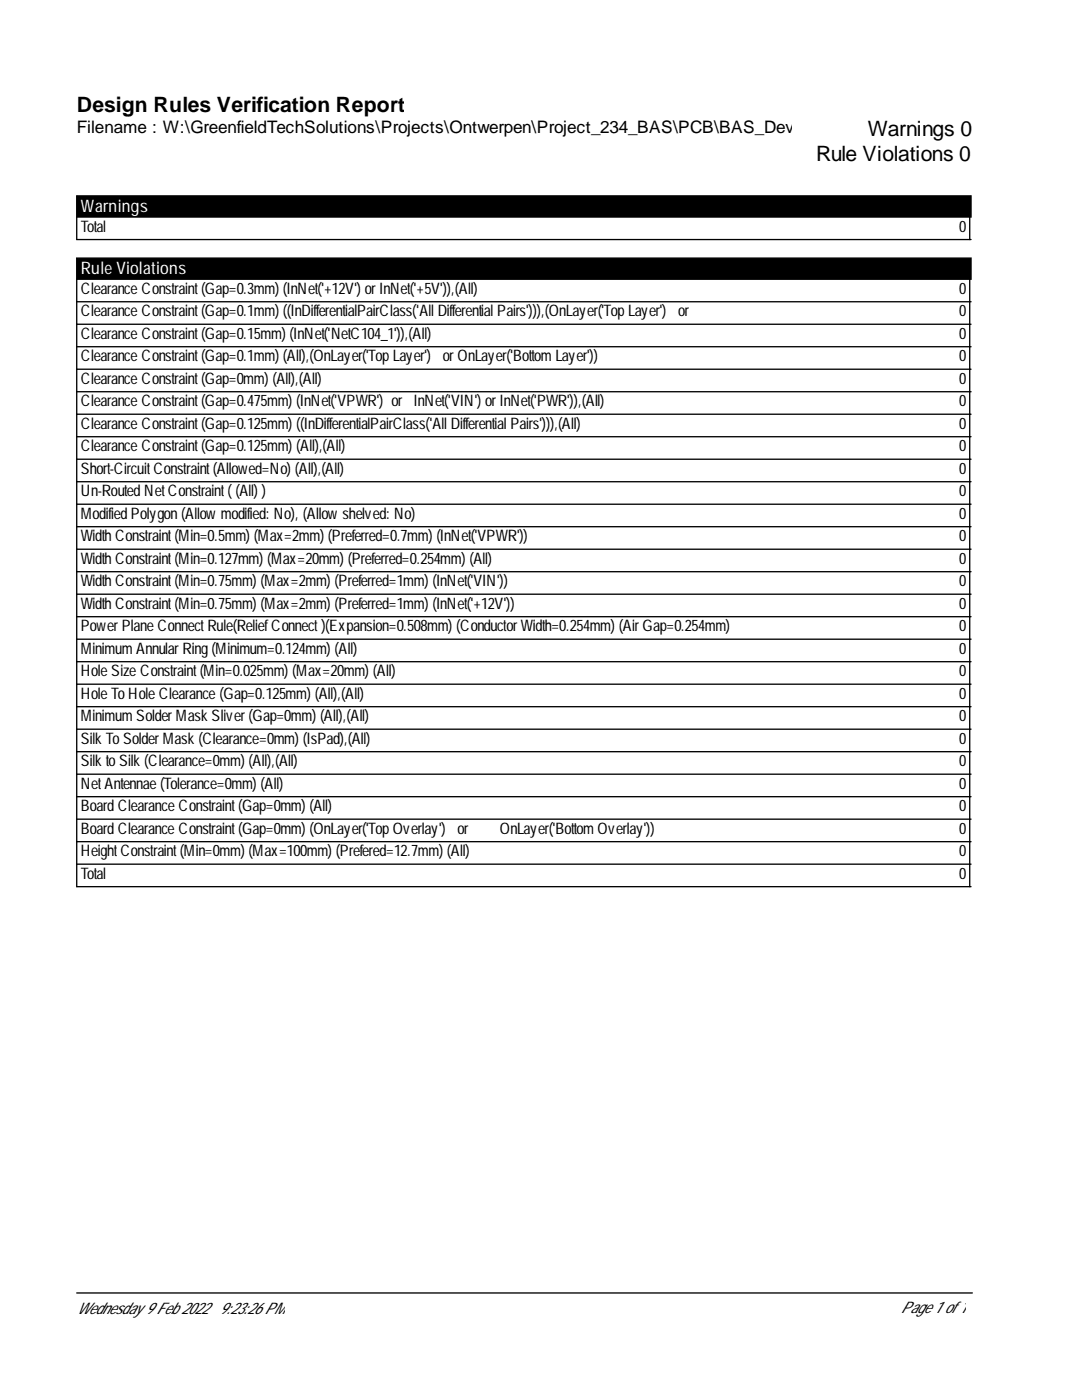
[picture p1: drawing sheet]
<svg xmlns="http://www.w3.org/2000/svg" width="216mm" height="279mm" viewBox="0 0 216 279" stroke-linecap="round" stroke-linejoin="round" font-family="sans-serif">
<defs><g id="words">
<g font-size="4.2">
<text x="15.3" y="22.3">Design Rules Verification Report</text>
<text x="173.2" y="27.1">Warnings 0</text>
<text x="162.9" y="32.1">Rule Violations 0</text>
</g>
<text font-size="3.4" x="15.3" y="26.6">Filename : W:\GreenfieldTechSolutions\Projects\Ontwerpen\Project_234_BAS\PCB\BAS_Dev</text>
<g font-size="3.4" fill="#fff">
<text x="16.1" y="42.3">Warnings</text>
<text x="16.1" y="54.7">Rule Violations</text>
</g>
<g font-size="3.2">
<text x="16.1" y="46.2">Total</text>
<text x="191.4" y="46.2">0</text>
<text x="16.1" y="58.7">Clearance Constraint(Gap=0.3mm) (InNet('+12V') orInNet('+5V')),(All)</text>
<text x="191.4" y="58.7">0</text>
<text x="16.1" y="63.1">Clearance Constraint(Gap=0.1mm) ((InDifferentialPairClass('All Differential Pairs'))),(OnLayer('Top Layer')</text>
<text x="135.4" y="63.1">or</text>
<text x="191.4" y="63.1">0</text>
<text x="16.1" y="67.6">Clearance Constraint(Gap=0.15mm) (InNet('NetC104_1')),(All)</text>
<text x="191.4" y="67.6">0</text>
<text x="16.1" y="72.1">Clearance Constraint(Gap=0.1mm) (All),(OnLayer('Top Layer')</text>
<text x="16.1" y="76.6">Clearance Constraint(Gap=0mm) (All),(All)</text>
<text x="88.4" y="72.1">orOnLayer('Bottom Layer'))</text>
<text x="191.4" y="72.1">0</text>
<text x="191.4" y="76.6">0</text>
<text x="16.1" y="81.1">Clearance Constraint(Gap=0.475mm) (InNet('VPWR') or InNet('VIN') orInNet('PWR')),(All)</text>
<text x="191.4" y="81.1">0</text>
<text x="16.1" y="85.6">Clearance Constraint(Gap=0.125mm) ((InDifferentialPairClass('All Differential Pairs'))),(All)</text>
<text x="191.4" y="85.6">0</text>
<text x="16.1" y="90.1">Clearance Constraint(Gap=0.125mm) (All),(All)</text>
<text x="16.1" y="94.6">Short-CircuitConstraint(Allowed=No) (All),(All)</text>
<text x="191.4" y="90.1">0</text>
<text x="191.4" y="94.6">0</text>
<text x="16.1" y="99.1">Un-Routed NetConstraint((All) )</text>
<text x="191.4" y="99.1">0</text>
<text x="16.1" y="103.5">Modified Polygon (Allowmodified: No), (Allowshelved: No)</text>
<text x="191.4" y="103.5">0</text>
<text x="16.1" y="108">Width Constraint(Min=0.5mm) (Max=2mm) (Preferred=0.7mm) (InNet('VPWR'))</text>
<text x="16.1" y="112.5">Width Constraint(Min=0.127mm) (Max=20mm) (Preferred=0.254mm) (All)</text>
<text x="191.4" y="108">0</text>
<text x="191.4" y="112.5">0</text>
<text x="16.1" y="117">Width Constraint(Min=0.75mm) (Max=2mm) (Preferred=1mm) (InNet('VIN'))</text>
<text x="191.4" y="117">0</text>
<text x="16.1" y="121.5">Width Constraint(Min=0.75mm) (Max=2mm) (Preferred=1mm) (InNet('+12V'))</text>
<text x="16.1" y="126">PowerPlane ConnectRule(ReliefConnect)(Expansion=0.508mm) (ConductorWidth=0.254mm) (AirGap=0.254mm)</text>
<text x="191.4" y="121.5">0</text>
<text x="191.4" y="126">0</text>
<text x="16.1" y="130.5">Minimum AnnularRing (Minimum=0.124mm) (All)</text>
<text x="191.4" y="130.5">0</text>
<text x="16.1" y="135">Hole Size Constraint(Min=0.025mm) (Max=20mm) (All)</text>
<text x="191.4" y="135">0</text>
<text x="16.1" y="139.5">Hole To Hole Clearance (Gap=0.125mm) (All),(All)</text>
<text x="16.1" y="144">Minimum SolderMask Sliver(Gap=0mm) (All),(All)</text>
<text x="191.4" y="139.5">0</text>
<text x="191.4" y="144">0</text>
<text x="16.1" y="148.4">Silk To SolderMask (Clearance=0mm) (IsPad),(All)</text>
<text x="191.4" y="148.4">0</text>
<text x="16.1" y="152.9">Silk to Silk (Clearance=0mm) (All),(All)</text>
<text x="191.4" y="152.9">0</text>
<text x="16.1" y="157.4">NetAntennae (Tolerance=0mm) (All)</text>
<text x="16.1" y="161.9">Board Clearance Constraint(Gap=0mm) (All)</text>
<text x="191.4" y="157.4">0</text>
<text x="191.4" y="161.9">0</text>
<text x="16.1" y="166.4">Board Clearance Constraint(Gap=0mm) (OnLayer('Top Overlay')</text>
<text x="91.3" y="166.4">or</text>
<text x="99.7" y="166.4">OnLayer('Bottom Overlay'))</text>
<text x="191.4" y="166.4">0</text>
<text x="16.1" y="170.9">HeightConstraint(Min=0mm) (Max=100mm) (Prefered=12.7mm) (All)</text>
<text x="191.4" y="170.9">0</text>
<text x="16.1" y="175.4">Total</text>
<text x="191.4" y="175.4">0</text>
<text x="15.3" y="262.3">Wednesday 9Feb 2022</text>
<text x="43.8" y="262.3">9:23:26PM</text>
<text x="179.8" y="262">Page 1 of1</text>
</g>
</g></defs>
<path d="M15.3 39.1h178.5v4.2h-178.5zM15.3 51.5h178.5v4.2h-178.5z" fill="#000" stroke="#000" stroke-width=".26"/>
<g fill="none" stroke="#000" stroke-width=".26">
<path d="M15.3 43.3v4.5h178.5M15.3 55.7v121.3h178.5M193.5 43.3v4.5M193.5 55.7v121.3M15.3 60.2h178.5M15.3 64.7h178.5M15.3 69.2h178.5M15.3 73.7h178.5M15.3 78.2h178.5M15.3 82.7h178.5M15.3 87.2h178.5M15.3 91.6h178.5"/>
<path d="M15.3 96.1h178.5M15.3 100.6h178.5M15.3 105.1h178.5M15.3 109.6h178.5M15.3 114.1h178.5M15.3 118.6h178.5M15.3 123.1h178.5M15.3 127.6h178.5M15.3 132.1h178.5M15.3 136.5h178.5M15.3 141h178.5M15.3 145.5h178.5"/>
<path d="M15.3 150h178.5M15.3 154.5h178.5M15.3 159h178.5M15.3 163.5h178.5M15.3 168h178.5M15.3 172.5h178.5M15.3 258h178.7"/>
</g>
<use href="#words"/>
</svg>
